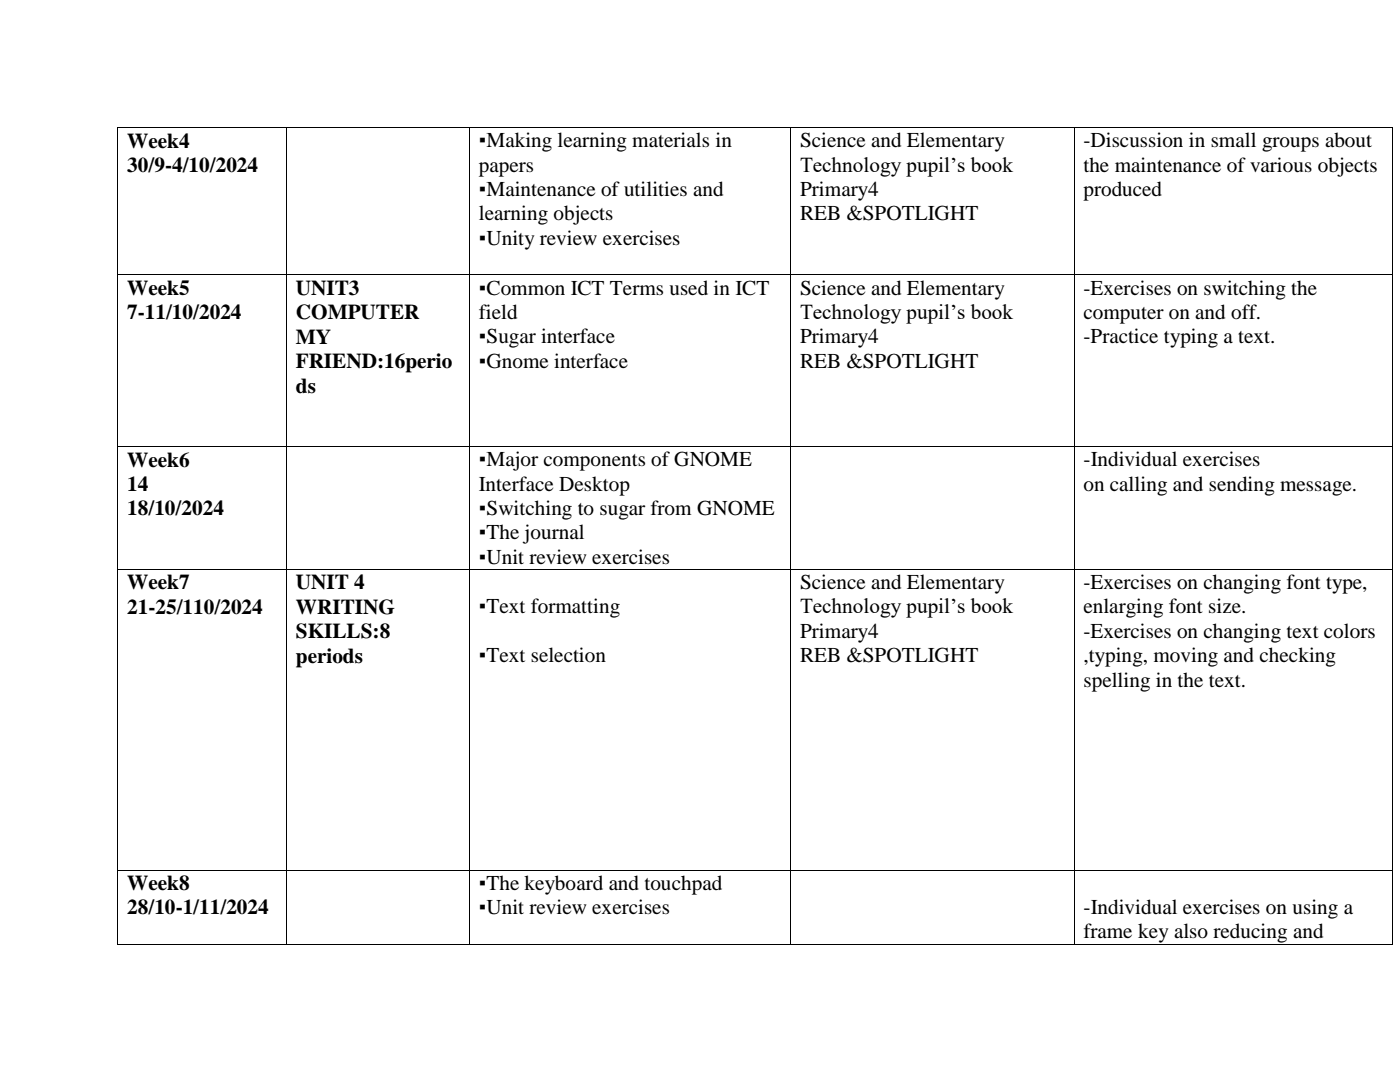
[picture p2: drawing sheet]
<svg xmlns="http://www.w3.org/2000/svg" width="279mm" height="216mm" viewBox="0 0 279 216" stroke-linecap="round" stroke-linejoin="round" font-family="sans-serif">
<defs><g id="words">
<g font-size="4.2">
<text x="25.4" y="29.5">Week4</text>
<text x="95.6" y="29.4">▪Making learning materials in</text>
<text x="159.7" y="29.4">Science and Elementary</text>
<text x="216.2" y="29.4">-Discussion in small groups about</text>
<text x="25.4" y="34.3">30/9-4/10/2024</text>
<text x="95.6" y="34.3">papers</text>
<text x="159.7" y="34.3">Technology pupil’s book</text>
<text x="216.2" y="34.3">the maintenance of various objects</text>
<text x="95.6" y="39.1">▪Maintenance of utilities and</text>
<text x="159.7" y="39.1">Primary4</text>
<text x="216.2" y="39.1">produced</text>
<text x="95.6" y="44">learning objects</text>
<text x="159.7" y="44">REB &amp;SPOTLIGHT</text>
<text x="95.6" y="48.9">▪Unity review exercises</text>
<text x="25.4" y="58.9">Week5</text>
<text x="59.1" y="58.9">UNIT3</text>
<text x="95.6" y="58.8">▪Common ICT Terms used in ICT</text>
<text x="159.7" y="58.8">Science and Elementary</text>
<text x="216.2" y="58.8">-Exercises on switching the</text>
<text x="25.4" y="63.7">7-11/10/2024</text>
<text x="59.1" y="63.7">COMPUTER</text>
<text x="95.6" y="63.6">field</text>
<text x="159.7" y="63.6">Technology pupil’s book</text>
<text x="216.2" y="63.6">computer on and off.</text>
<text x="59.1" y="68.6">MY</text>
<text x="95.6" y="68.5">▪Sugar interface</text>
<text x="159.7" y="68.5">Primary4</text>
<text x="216.2" y="68.5">-Practice typing a text.</text>
<text x="59.1" y="73.5">FRIEND:16perio</text>
<text x="95.6" y="73.4">▪Gnome interface</text>
<text x="159.7" y="73.4">REB &amp;SPOTLIGHT</text>
<text x="59.1" y="78.3">ds</text>
<text x="25.4" y="93.1">Week6</text>
<text x="95.6" y="93">▪Major components of GNOME</text>
<text x="216.2" y="93">-Individual exercises</text>
<text x="25.4" y="98">14</text>
<text x="95.6" y="97.9">Interface Desktop</text>
<text x="216.2" y="97.9">on calling and sending message.</text>
<text x="25.4" y="102.9">18/10/2024</text>
<text x="95.6" y="102.8">▪Switching to sugar from GNOME</text>
<text x="95.6" y="107.6">▪The journal</text>
<text x="95.6" y="112.5">▪Unit review exercises</text>
<text x="25.4" y="117.6">Week7</text>
<text x="59.1" y="117.6">UNIT 4</text>
<text x="159.7" y="117.5">Science and Elementary</text>
<text x="216.2" y="117.5">-Exercises on changing font type,</text>
<text x="25.4" y="122.5">21-25/110/2024</text>
<text x="59.1" y="122.5">WRITING</text>
<text x="95.6" y="122.4">▪Text formatting</text>
<text x="159.7" y="122.4">Technology pupil’s book</text>
<text x="216.2" y="122.4">enlarging font size.</text>
<text x="59.1" y="127.4">SKILLS:8</text>
<text x="159.7" y="127.3">Primary4</text>
<text x="216.2" y="127.3">-Exercises on changing text colors</text>
<text x="59.1" y="132.2">periods</text>
<text x="95.6" y="132.1">▪Text selection</text>
<text x="159.7" y="132.1">REB &amp;SPOTLIGHT</text>
<text x="216.2" y="132.1">,typing, moving and checking</text>
<text x="216.2" y="137">spelling in the text.</text>
<text x="25.4" y="177.6">Week8</text>
<text x="95.6" y="177.5">▪The keyboard and touchpad</text>
<text x="25.4" y="182.5">28/10-1/11/2024</text>
<text x="95.6" y="182.4">▪Unit review exercises</text>
<text x="216.2" y="182.4">-Individual exercises on using a</text>
<text x="216.2" y="187.2">frame key also reducing and</text>
</g>
</g></defs>
<g fill="#000">
<path d="M23.4 25.4h.2v.2h-.2z" fill-rule="evenodd"/>
<path d="M23.4 25.4h.2v.2h-.2z" fill-rule="evenodd"/>
<path d="M57.1 25.4h.1v.2h-.1z" fill-rule="evenodd"/>
<path d="M93.6 25.4h.2v.2h-.2z" fill-rule="evenodd"/>
<path d="M157.7 25.4h.1v.2h-.1z" fill-rule="evenodd"/>
<path d="M214.3 25.4h.2v.2h-.2z" fill-rule="evenodd"/>
<path d="M277.8 25.4h.2v.2h-.2z" fill-rule="evenodd"/>
<path d="M277.8 25.4h.2v.2h-.2z" fill-rule="evenodd"/>
<path d="M23.4 54.8h.2v.2h-.2z" fill-rule="evenodd"/>
<path d="M57.1 54.8h.1v.2h-.1z" fill-rule="evenodd"/>
<path d="M93.6 54.8h.2v.2h-.2z" fill-rule="evenodd"/>
<path d="M157.7 54.8h.1v.2h-.1z" fill-rule="evenodd"/>
<path d="M214.3 54.8h.2v.2h-.2z" fill-rule="evenodd"/>
<path d="M277.8 54.8h.2v.2h-.2z" fill-rule="evenodd"/>
<path d="M23.4 89h.2v.2h-.2z" fill-rule="evenodd"/>
<path d="M57.1 89h.1v.2h-.1z" fill-rule="evenodd"/>
<path d="M93.6 89h.2v.2h-.2z" fill-rule="evenodd"/>
<path d="M157.7 89h.1v.2h-.1z" fill-rule="evenodd"/>
<path d="M214.3 89h.2v.2h-.2z" fill-rule="evenodd"/>
<path d="M277.8 89h.2v.2h-.2z" fill-rule="evenodd"/>
<path d="M23.4 113.6h.2v.1h-.2z" fill-rule="evenodd"/>
<path d="M57.1 113.6h.1v.1h-.1z" fill-rule="evenodd"/>
<path d="M93.6 113.6h.2v.1h-.2z" fill-rule="evenodd"/>
<path d="M157.7 113.6h.1v.1h-.1z" fill-rule="evenodd"/>
<path d="M214.3 113.6h.2v.1h-.2z" fill-rule="evenodd"/>
<path d="M277.8 113.6h.2v.1h-.2z" fill-rule="evenodd"/>
<path d="M23.4 161.9h.2v.2h-.2z" fill-rule="evenodd"/>
<path d="M23.4 173.5h.2v.2h-.2z" fill-rule="evenodd"/>
<path d="M57.1 161.9h.1v.2h-.1z" fill-rule="evenodd"/>
<path d="M57.1 173.5h.1v.2h-.1z" fill-rule="evenodd"/>
<path d="M93.6 161.9h.2v.2h-.2z" fill-rule="evenodd"/>
<path d="M93.6 173.5h.2v.2h-.2z" fill-rule="evenodd"/>
<path d="M157.7 161.9h.1v.2h-.1z" fill-rule="evenodd"/>
<path d="M157.7 173.5h.1v.2h-.1z" fill-rule="evenodd"/>
<path d="M214.3 161.9h.2v.2h-.2z" fill-rule="evenodd"/>
<path d="M214.3 173.5h.2v.2h-.2z" fill-rule="evenodd"/>
<path d="M277.8 161.9h.2v.2h-.2z" fill-rule="evenodd"/>
<path d="M277.8 173.5h.2v.2h-.2z" fill-rule="evenodd"/>
<path d="M23.4 188.3h.2v.2h-.2z" fill-rule="evenodd"/>
<path d="M23.4 188.3h.2v.2h-.2z" fill-rule="evenodd"/>
<path d="M57.1 188.3h.1v.2h-.1z" fill-rule="evenodd"/>
<path d="M93.6 188.3h.2v.2h-.2z" fill-rule="evenodd"/>
<path d="M157.7 188.3h.1v.2h-.1z" fill-rule="evenodd"/>
<path d="M214.3 188.3h.2v.2h-.2z" fill-rule="evenodd"/>
<path d="M277.8 188.3h.2v.2h-.2z" fill-rule="evenodd"/>
<path d="M277.8 188.3h.2v.2h-.2z" fill-rule="evenodd"/>
</g>
<g fill="none" stroke="#000" stroke-width=".2">
<path d="M23.5 25.6v29.2M23.6 25.5h33.5M57.2 25.6v29.2M57.2 25.5h36.4M93.7 25.6v29.2M93.8 25.5h63.9M157.8 25.6v29.2M157.8 25.5h56.5M214.4 25.6v29.2M214.5 25.5h63.3M277.9 25.6v29.2M23.5 55v34"/>
<path d="M23.6 54.9h33.5M57.2 55v34M57.2 54.9h36.4M93.7 55v34M93.8 54.9h63.9M157.8 55v34M157.8 54.9h56.5M214.4 55v34M214.5 54.9h63.3M277.9 55v34M23.5 89.2v24.4M23.6 89.1h33.5"/>
<path d="M57.2 89.2v24.4M57.2 89.1h36.4M93.7 89.2v24.4M93.8 89.1h63.9M157.8 89.2v24.4M157.8 89.1h56.5M214.4 89.2v24.4M214.5 89.1h63.3M277.9 89.2v24.4M23.5 113.7v48.2M23.6 113.6h33.5M57.2 113.7v48.2"/>
<path d="M57.2 113.6h36.4M93.7 113.7v48.2M93.8 113.6h63.9M157.8 113.7v48.2M157.8 113.6h56.5M214.4 113.7v48.2M214.5 113.6h63.3M277.9 113.7v48.2M23.5 162.1v11.4M23.5 173.7v14.6M23.6 173.6h33.5M57.2 162.1v11.4"/>
<path d="M57.2 173.7v14.6M57.2 173.6h36.4M93.7 162.1v11.4M93.7 173.7v14.6M93.8 173.6h63.9M157.8 162.1v11.4M157.8 173.7v14.6M157.8 173.6h56.5M214.4 162.1v11.4M214.4 173.7v14.6M214.5 173.6h63.3M277.9 162.1v11.4"/>
<path d="M277.9 173.7v14.6M23.6 188.4h33.5M57.2 188.4h36.4M93.8 188.4h63.9M157.8 188.4h56.5M214.5 188.4h63.3"/>
</g>
<use href="#words"/>
</svg>
